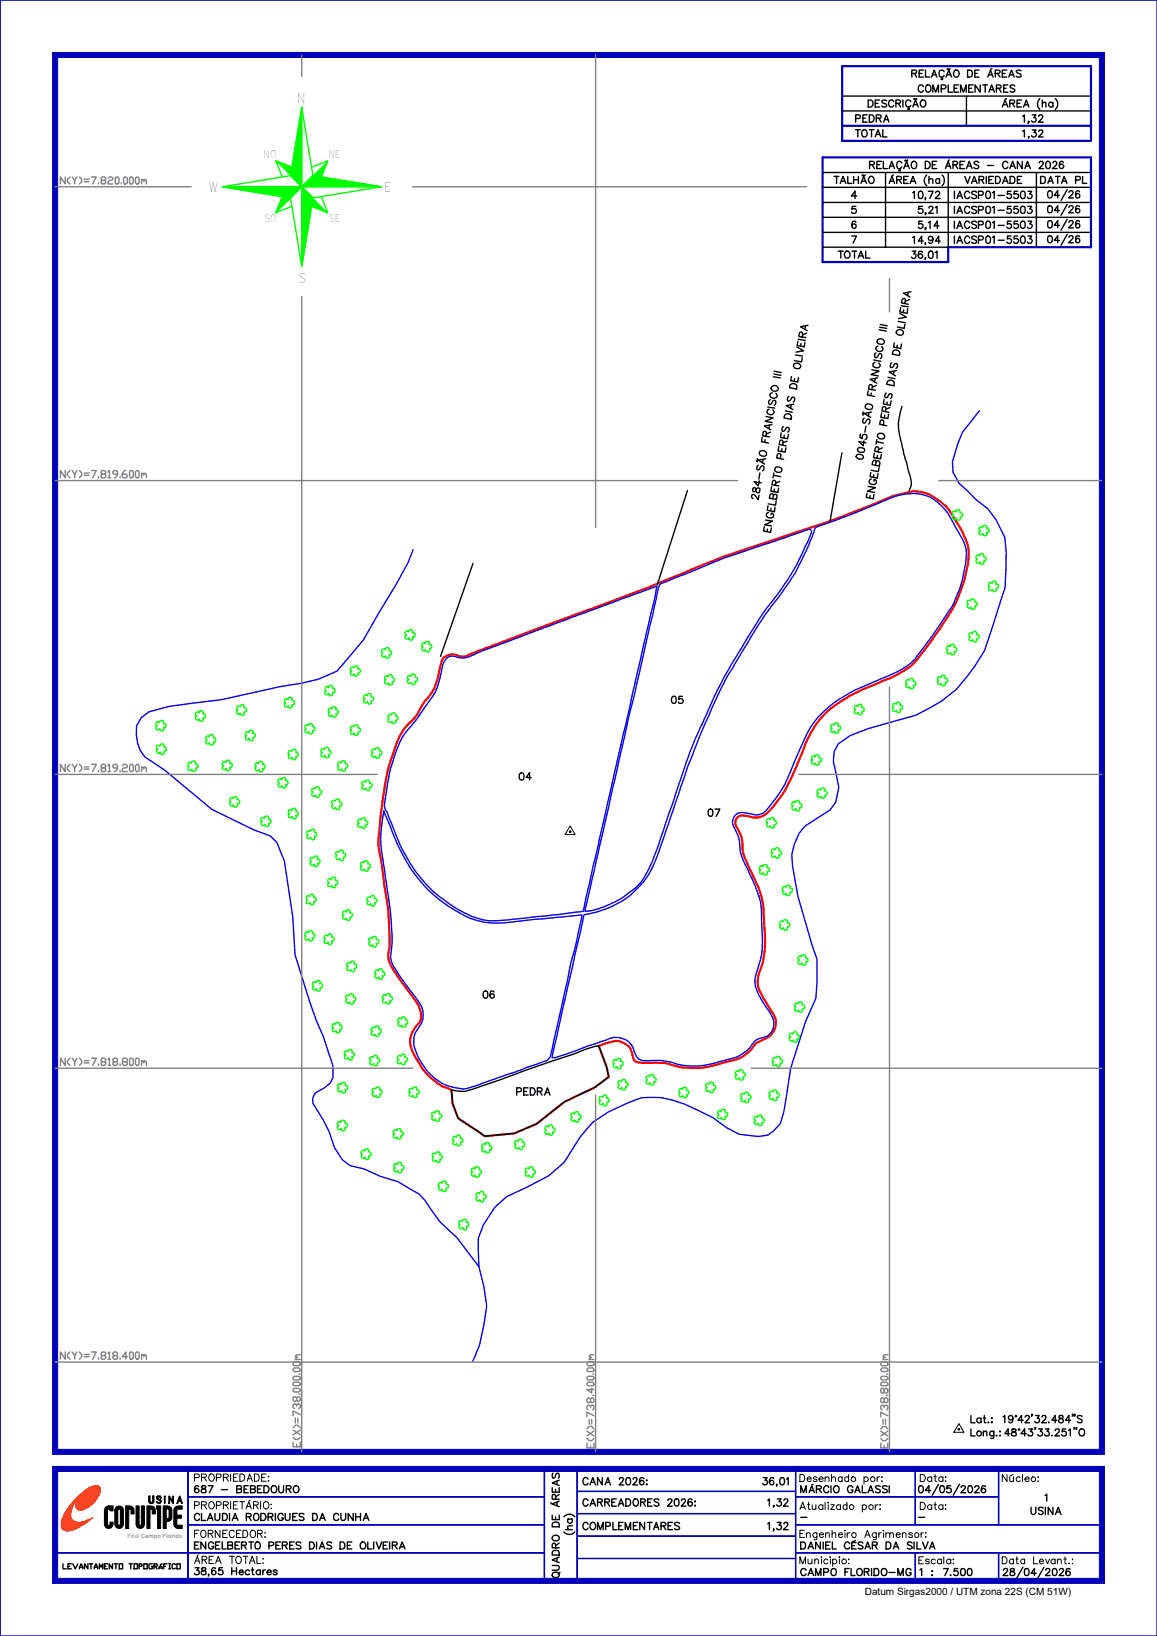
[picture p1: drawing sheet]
<svg xmlns="http://www.w3.org/2000/svg" width="210mm" height="297mm" viewBox="0 0 210 297" stroke-linecap="round" stroke-linejoin="round" font-family="sans-serif">
<defs><g id="words">
<g font-size="2.4">
<text x="53.9" y="18.6">N</text>
<text x="37.9" y="34.8">W</text>
<text x="69.7" y="34.9">E</text>
<text x="54.2" y="51.3">S</text>
</g>
<g font-size="1.9">
<text x="47.9" y="28.7">NO</text>
<text x="59.6" y="28.6">NE</text>
<text x="48" y="40.3">SO</text>
<text x="59.7" y="40.4">SE</text>
</g>
<g font-size="1.8">
<text x="165.5" y="14">RELAÇÃO DE ÁREAS</text>
<text x="166.7" y="16.7">COMPLEMENTARES</text>
<text x="155.3" y="22.2">PEDRA</text>
<text x="157.6" y="19.4">DESCRIÇÃO</text>
<text x="181.9" y="19.4">ÁREA (ha)</text>
<text x="185.6" y="22.2">1,32</text>
<text x="155.3" y="24.9">TOTAL</text>
<text x="185.6" y="24.9">1,32</text>
<text x="151.4" y="33.3">TALHÃO</text>
<text x="157.8" y="30.6">RELAÇÃO DE ÁREAS - CANA 2026</text>
<text x="161.4" y="33.3">ÁREA (ha)</text>
<text x="175.1" y="33.3">VARIEDADE</text>
<text x="188.9" y="33.3">DATA PL</text>
<text x="190.1" y="35.9">04/26</text>
<text x="154.5" y="36">4</text>
<text x="154.6" y="38.7">5</text>
<text x="154.6" y="41.5">6</text>
<text x="165.7" y="36">10,72</text>
<text x="166.7" y="38.7">5,21</text>
<text x="166.7" y="41.5">5,14</text>
<text x="173.2" y="36">IACSP01-5503</text>
<text x="173.2" y="38.7">IACSP01-5503</text>
<text x="173.2" y="41.5">IACSP01-5503</text>
<text x="190.1" y="38.6">04/26</text>
<text x="190.1" y="41.4">04/26</text>
<text x="152.1" y="46.9">TOTAL</text>
<text x="154.6" y="44.2">7</text>
<text x="165.4" y="46.9">36,01</text>
<text x="165.7" y="44.2">14,94</text>
<text x="173.2" y="44.2">IACSP01-5503</text>
<text x="190.1" y="44.1">04/26</text>
<text x="156.6" y="83.4" transform="rotate(-80 156.6 83.4)">0045-SÃO FRANCISCO III</text>
<text x="137.6" y="90.7" transform="rotate(-80 137.6 90.7)">284-SÃO FRANCISCO III</text>
<text x="158.5" y="90.5" transform="rotate(-80 158.5 90.5)">ENGELBERTO PERES DIAS DE OLIVEIRA</text>
<text x="139.9" y="96.6" transform="rotate(-80 139.9 96.6)">ENGELBERTO PERES DIAS DE OLIVEIRA</text>
<text x="121.9" y="127.7">05</text>
<text x="94.2" y="141.6">04</text>
<text x="128.5" y="148.2">07</text>
<text x="87.7" y="181.2">06</text>
<text x="93.8" y="198.8">PEDRA</text>
<text x="176.2" y="258.3">Lat.: 19°42'32.484&quot;S</text>
<text x="176.2" y="260.7">Long.:48°43'33.251&quot;O</text>
<text x="35.3" y="268.9">PROPRIEDADE:</text>
<text x="105.8" y="269.6">CANA 2026:</text>
<text x="138.4" y="269.6">36,01</text>
<text x="145.2" y="269">Desenhado por:</text>
<text x="167" y="269">Data:</text>
<text x="181.9" y="269">Núcleo:</text>
<text x="35.3" y="271">687 - BEBEDOURO</text>
<text x="35.3" y="273.9">PROPRIETÁRIO:</text>
<text x="105.8" y="273.4">CARREADORES 2026:</text>
<text x="139.3" y="273.4">1,32</text>
<text x="145.2" y="274">Atualizado por:</text>
<text x="145.3" y="271">MÁRCIO GALASSI</text>
<text x="166.7" y="271">04/05/2026</text>
<text x="167" y="274">Data:</text>
<text x="187.1" y="275">USINA</text>
<text x="189.7" y="272.5">1</text>
<text x="35.3" y="276">CLAUDIA RODRIGUES DA CUNHA</text>
<text x="35.3" y="281.2">ENGELBERTO PERES DIAS DE OLIVEIRA</text>
<text x="35.3" y="279.1">FORNECEDOR:</text>
<text x="103.9" y="278.6" transform="rotate(-90 103.9 278.6)">(ha)</text>
<text x="105.8" y="277.7">COMPLEMENTARES</text>
<text x="139.3" y="277.7">1,32</text>
<text x="145.2" y="279.1">Engenheiro Agrimensor:</text>
<text x="145.3" y="281.2">DANIEL CÉSAR DA SILVA</text>
<text x="145.3" y="276">-</text>
<text x="166.7" y="276">-</text>
<text x="35.3" y="283.8">ÁREA TOTAL:</text>
<text x="35.3" y="285.9">38,65 Hectares</text>
<text x="101.5" y="286.4" transform="rotate(-90 101.5 286.4)">QUADRO DE ÁREAS</text>
<text x="145.2" y="283.9">Municipio:</text>
<text x="145.3" y="286">CAMPO FLORIDO-MG</text>
<text x="166.8" y="283.9">Escala:</text>
<text x="167" y="286">1 : 7.500</text>
<text x="181.9" y="283.9">Data Levant.:</text>
<text x="182.1" y="286">28/04/2026</text>
<text x="157" y="289.6">Datum Sirgas2000 / UTM zona 22S (CM 51W)</text>
</g>
<g font-size="1.8" fill="#808080">
<text x="11" y="33.4">N(Y)=7.820.000m</text>
<text x="11" y="86.7">N(Y)=7.819.600m</text>
<text x="11" y="140.1">N(Y)=7.819.200m</text>
<text x="11" y="193.4">N(Y)=7.818.800m</text>
<text x="11" y="246.8">N(Y)=7.818.400m</text>
<text x="54.5" y="262.7" transform="rotate(-90 54.5 262.7)">E(X)=738.000.00m</text>
<text x="107.8" y="262.9" transform="rotate(-90 107.8 262.9)">E(X)=738.400.00m</text>
<text x="161.1" y="262.9" transform="rotate(-90 161.1 262.9)">E(X)=738.800.00m</text>
</g>
<text font-size="1.3" x="11.4" y="284.8">LEVANTAMENTO TOPOGRÁFICO</text>
<text font-size="1.1" fill="#989898" x="23.1" y="279.1">Filial Campo Florido</text>
</g></defs>
<!-- layer: 0114000687 -->
<path d="M80.5 119.4a2.88 2.88 0 0 1 3.2-.2 2.95 2.95 0 0 0 2.1-.6l31.9-11.9 2-.9a223.6 223.6 0 0 1 20.3-7.6l4-1.4a227.7 227.7 0 0 0 18.3-6.8l3.4-.8a7.2 7.2 0 0 1 4.8 1.7 9.9 9.9 0 0 1 3 3.7 14.6 14.6 0 0 1 2.3 4.9 21.4 21.4 0 0 1-1.9 9 55.8 55.8 0 0 1-6.1 9.4 13.2 13.2 0 0 1-3.6 3.8l-1.8 1-1.9 .8a41.8 41.8 0 0 0-8.7 4.4 16.6 16.6 0 0 0-6.3 8.9l-.7 1.7a24.5 24.5 0 0 1-5.7 9.2 3 3 0 0 1-3.1 .5l-.6-.1a1.41 1.41 0 0 0-1.7 .5 1.41 1.41 0 0 0 .1 1.7 5.4 5.4 0 0 1 1 3.8l.2 1.1 .8 1.9a35.1 35.1 0 0 1 2.5 6.2l.3 1.6 .1 2.5a19.3 19.3 0 0 1-.7 8.6 4.9 4.9 0 0 0 .7 5.4l1.4 2.2a3.2 3.2 0 0 1-1.8 5.2l-.5 .3a2.77 2.77 0 0 0-1.5 1.5l-.4 .4a6.7 6.7 0 0 1-4 1.8 16.1 16.1 0 0 1-9.1 .8 13.9 13.9 0 0 0-5.4-.6 3.9 3.9 0 0 1-2.2-.4l-.2-.4a3.3 3.3 0 0 0-2.2-3 2.73 2.73 0 0 0-2.3 .1l-1.8 .6 1.4 3.7 .4 1.9-2.5 1.9-5.5 2.6-5.1 4-4.1 1.8-5.3 .5-4.8-3.3-1.1-2.7-.2-2.5a10.7 10.7 0 0 1-6.3-5.5l-.3-.6a4.4 4.4 0 0 1 .8-6.1 3.8 3.8 0 0 0-.8-4.1l-.9-1.2a34.4 34.4 0 0 1-3.7-5.5 4 4 0 0 1 0-2.8v-2.7a49.5 49.5 0 0 0-1.1-9.6l-.7-4.6a13.1 13.1 0 0 1 0-5.2l.6-5.3a33.1 33.1 0 0 1 3.6-11.8l1.1-1.4a8 8 0 0 0 2.4-3.3l.4-.7a9.5 9.5 0 0 0 2.9-6.3z" fill="none" stroke="#f00" stroke-width=".4"/>
<!-- layer: MARGEM -->
<path d="M199.5 10.4l1-.9v254.5l-1-.9z" fill="none" stroke="#0000b8" stroke-width=".18"/>
<path d="M199.5 10.4l1-.9v254.5l-1-.9z" fill="#0000b8"/>
<path d="M9.6 9.5h190.9l-1 .9h-189z" fill="none" stroke="#0000b8" stroke-width=".18"/>
<path d="M9.6 9.5h190.9l-1 .9h-189z" fill="#0000b8"/>
<path d="M9.6 9.5l.9 .9v252.7l-.9 .9z" fill="none" stroke="#0000b8" stroke-width=".18"/>
<path d="M9.6 9.5l.9 .9v252.7l-.9 .9z" fill="#0000b8"/>
<path d="M10.5 263.1h189l1 .9h-190.9z" fill="none" stroke="#0000b8" stroke-width=".18"/>
<path d="M10.5 263.1h189l1 .9h-190.9z" fill="#0000b8"/>
<path d="M0 0h210v297h-210zM0 0v297" fill="none" stroke="#0000b8" stroke-width=".25"/>
<g fill="none" stroke="#0000b8" stroke-width=".18">
<path d="M9.6 266.2h190.9l-1 .9h-189zM34.1 266.7h.1v20.3h-.1zM34.1 276.8h64.7v.1h-64.7zM34.1 271.7h64.7v.1h-64.7zM34.1 276.8h64.7M34.1 271.8h64.7M34.1 266.7v20.3M98.8 266.7h.1v20h-.1zM98.8 266.7v20M104.7 266.7h.1v20h-.1zM104.7 270.7h39.7v.1h-39.7zM104.7 274.7h39.7v.2h-39.7z"/>
<path d="M104.7 278.8h39.7v.1h-39.7zM104.7 266.7v20M104.7 270.7h39.7M104.7 274.8h39.7M104.7 278.9h39.7M144.4 266.7h.1v20h-.1zM144.4 276.8h55.6v.1h-55.6zM144.4 271.7h36.9v.1h-36.9zM144.4 276.8h55.6M144.4 271.8h36.9M144.4 266.7v20M166.1 266.7h.1v10.1h-.1z"/>
<path d="M166.1 266.7v10.1M181.2 266.7h.1v10.1h-.1zM181.3 266.7v10.1M10 281.9h88.8v.1h-88.8zM10 281.9h88.8M104.7 282.9h39.7v.1h-39.7zM104.7 282.9h39.7M144.4 281.9h55.6v.1h-55.6zM144.4 281.9h55.6M166.1 281.9h.1v5h-.1zM166.1 281.9v5M181.2 281.9h.1v5h-.1z"/>
<path d="M181.3 281.9v5"/>
</g>
<path d="M9.6 266.2h190.9l-1 .9h-189z" fill="#0000b8"/>
<path d="M200.5 266.2v21.2l-1-.9v-19.4z" fill="none" stroke="#0000b8" stroke-width=".18"/>
<path d="M200.5 266.2v21.2l-1-.9v-19.4z" fill="#0000b8"/>
<path d="M9.6 287.4l.9-.9h189l1 .9z" fill="none" stroke="#0000b8" stroke-width=".18"/>
<path d="M9.6 287.4l.9-.9h189l1 .9z" fill="#0000b8"/>
<path d="M9.6 266.2l.9 .9v19.4l-.9 .9z" fill="none" stroke="#0000b8" stroke-width=".18"/>
<path d="M9.6 266.2l.9 .9v19.4l-.9 .9z" fill="#0000b8"/>
<path d="M34.1 266.7h.1v20.1h-.1zM34.1 266.7v20.1" fill="none" stroke="#0000b8" stroke-width=".18"/>
<!-- layer: SETA_NORTE -->
<g fill="none" stroke="#0f0" stroke-width=".25">
<path d="M54.8 19.7h.1M54.8 19.5h.1M54.8 19.5l2 12.4 12.4 2-12.4 2-2 12.4-2.1-12.4-12.3-2 12.3-2zM54.8 19.8h-.1M54.8 19.9l-.1 .1M54.8 19.5v28.8M40.4 33.9h28.8M40.5 33.9v.1M40.7 33.9l-.1 .1M40.8 33.9l-.1 .1M40.9 33.9l-.1 .1M41 33.9l-.1 .1"/>
<path d="M41.2 33.9l-.2 .1M41.3 33.9l-.2 .2M41.5 33.9l-.2 .2M41.6 33.9l-.2 .2M41.7 33.9l-.2 .2M41.8 33.9l-.2 .2M42 33.9l-.3 .2M42.1 33.9l-.3 .3M42.2 33.9l-.2 .3M42.3 33.9l-.2 .3M42.5 33.9l-.3 .3M42.6 33.9l-.3 .3"/>
<path d="M42.7 33.9l-.3 .4M42.8 33.9l-.3 .4M43 33.9l-.4 .4M43.1 33.9l-.4 .4M43.2 33.9l-.4 .4M43.3 33.9l-.4 .4M43.5 33.9l-.5 .5M43.6 33.9l-.5 .5M43.7 33.9l-.5 .5M43.8 33.9l-.4 .5M44 33.9l-.5 .5M44.1 33.9l-.5 .6"/>
<path d="M44.2 33.9l-.5 .6M44.3 33.9l-.5 .6M44.5 33.9l-.6 .6M44.6 33.9l-.6 .6M44.8 33.9l-.7 .6M44.9 33.9l-.7 .7M45 33.9l-.7 .7M45.1 33.9l-.7 .7M45.3 33.9l-.7 .7M45.4 33.9l-.7 .7M45.5 33.9l-.7 .7M45.6 33.9l-.7 .8"/>
<path d="M45.8 33.9l-.8 .8M45.9 33.9l-.8 .8M46 33.9l-.8 .8M46.1 33.9l-.8 .8M46.3 33.9l-.9 .9M46.4 33.9l-.8 .9M46.5 33.9l-.8 .9M46.6 33.9l-.8 .9M46.8 33.9l-.9 .9M46.9 33.9l-.9 .9M47 33.9l-.9 1M47.1 33.9l-.9 1"/>
<path d="M47.3 33.9l-1 1M47.4 33.9l-1 1M47.5 33.9l-1 1M47.7 33.9l-1.1 1M47.8 33.9l-1.1 1.1M48 33.9l-1.2 1.1M48.1 33.9l-1.1 1.1M48.2 33.9l-1.1 1.1M48.3 33.9l-1.1 1.1M48.5 33.9l-1.2 1.2M48.6 33.9l-1.2 1.2M48.7 33.9l-1.2 1.2"/>
<path d="M48.8 33.9l-1.1 1.2M49 33.9l-1.2 1.2M49.1 33.9l-1.2 1.2M49.2 33.9l-1.2 1.3M49.3 33.9l-1.2 1.3M49.5 33.9l-1.3 1.3M49.6 33.9l-1.3 1.3M49.7 33.9l-1.3 1.3M49.8 33.9l-1.3 1.3M50 33.9l-1.4 1.4M50.1 33.9l-1.4 1.4M50.2 33.9l-1.4 1.4"/>
<path d="M50.2 29.3l2.6 2.5 2-2.1M50.3 33.9l-1.4 1.4M50.4 29.3l2.4 2.4M50.5 33.9l-1.4 1.4M50.6 33.9l-1.4 1.5M50.6 29.4l2.2 2.2M50.7 33.9l-1.4 1.5M50.9 33.9l-1.5 1.5M51 33.9l-1.5 1.5M51.1 29.6l1.7 1.8M51.1 33.9l-1.5 1.5M51.3 33.9l-1.6 1.5"/>
<path d="M51.3 35.7l-1.3 2.9M51.3 29.7l1.5 1.6M51.4 33.9l-1.6 1.6M51.5 33.9l-1.6 1.6M51.5 29.7l1.4 1.4M51.6 33.9l-1.6 1.6M51.8 33.9l-1.7 1.6M51.8 35.8l-1 1M51.9 33.9l-1.7 1.6M51.9 35.8l-1.2 1.2M51.9 29.9l1 1M52 33.9l-1.7 1.7"/>
<path d="M52.1 33.9l-1.6 1.7M52.1 30l.8 .8M52.3 33.9l-1.7 1.7M52.4 33.9l-1.7 1.7M52.5 33.9l-1.7 1.7M52.5 30.2l.4 .4M52.6 33.9l-1.7 1.7M52.6 35.9l-2.5 2.5M52.7 31.9l4.1 4M52.7 30.2l.3 .3M52.8 33.9l-1.8 1.8M52.9 33.9l-1.8 1.8"/>
<path d="M53 37.5l-3 1.1M53 30.4l-3-1.2 1.3 2.9M53 33.9l-1.8 1.8M53.1 33.9l-1.9 2.1M53.3 33.9l-2.2 2.3M53.4 33.9l-2.4 2.5M53.5 33.9l-2.6 2.7M53.6 33.9l-1.8 1.9M53.8 33.9l-1.9 1.9M53.9 33.9l-3.3 3.3M54.1 33.9l-3.6 3.5M54.2 33.9l-3.8 3.7"/>
<path d="M54.3 33.9l-3.9 3.9M54.4 33.9l-4.1 4.1M54.6 33.9l-4.4 4.3M54.7 33.9l-2 2M54.8 24.5l-1 1M54.8 38.1l2-2 2.3 2.4M54.8 20l-.1 .1M54.8 20.2l-.1 .1M54.8 20.3l-.2 .1M54.8 20.4l-.2 .2M54.8 20.5l-.2 .2M54.8 20.7l-.2 .2"/>
<path d="M54.8 20.8l-.3 .3M54.8 21l-.3 .2M54.8 21.1l-.3 .3M54.8 21.2l-.3 .3M54.8 21.3l-.4 .4M54.8 21.5l-.4 .3M54.8 21.6l-.4 .4M54.8 21.7l-.4 .4M54.8 21.8l-.5 .5M54.8 22l-.5 .5M54.8 22.1l-.5 .5M54.8 22.2l-.5 .6"/>
<path d="M54.8 22.3l-.6 .6M54.8 22.5l-.6 .6M54.8 22.6l-.6 .6M54.8 22.7l-.6 .7M54.8 22.8l-.7 .7M54.8 23l-.7 .7M54.8 23.1l-.7 .7M54.8 23.2l-.7 .8M54.8 23.4l-.8 .8M54.8 23.5l-.8 .8M54.8 23.6l-.9 .9M54.8 23.7l-.9 .9"/>
<path d="M54.8 23.9l-.9 .9M54.8 24l-.9 .9M54.8 24.2l-1 .9M54.8 24.3l-1 .9M54.8 24.4l-1 1M54.8 24.7l-1.1 1M54.8 24.8l-1.1 1M54.8 24.9l-1.1 1.1M54.8 25l-1.1 1.1M54.8 25.2l-1.2 1.1M54.8 25.3l-1.2 1.1M54.8 25.4l-1.2 1.2"/>
<path d="M54.8 25.5l-1.2 1.2M54.8 25.7l-1.3 1.2M54.8 25.8l-1.3 1.2M54.8 25.9l-1.3 1.3M54.8 26l-1.3 1.4M54.8 26.2l-1.4 1.3M54.8 26.3l-1.4 1.4M54.8 26.4l-1.4 1.4M54.8 26.5l-1.4 1.5M54.8 26.7l-1.5 1.4M54.8 26.8l-1.5 1.5M54.8 26.9l-1.5 1.5"/>
<path d="M54.8 27l-1.5 1.6M54.8 27.2l-1.5 1.5M54.8 27.3l-1.6 1.6M54.8 27.5l-1.6 1.5M54.8 27.6l-1.6 1.6M54.8 27.7l-1.6 1.6M54.8 27.8l-1.7 1.7M54.8 28l-1.7 1.6M54.8 28.1l-1.7 1.7M54.8 28.2l-1.7 1.7M54.8 28.3l-1.8 1.8M54.8 28.5l-1.8 1.7"/>
<path d="M54.8 28.6l-1.9 1.8M54.8 28.7l-1.8 1.9M54.8 28.8l-1.9 1.9-.6-.6M54.8 29l-1.9 1.9M54.8 29.1l-1.9 1.9-1.2-1.2M54.8 29.2l-1.9 2M54.8 29.3l-2 2M54.8 29.5l-2 2-1.9-2M54.8 29.6l-2 2M54.8 29.8l-2 2.1M54.8 30l-2 2M54.8 30.1l-1.9 1.9"/>
<path d="M54.8 30.2l-1.9 1.9M54.8 30.4l-1.8 1.7M54.8 30.5l-1.7 1.7M54.8 30.6l-1.7 1.7M54.8 30.8l-1.6 1.5M54.8 30.9l-1.5 1.5M54.8 31l-1.5 1.5M54.8 31.1l-1.4 1.4M54.8 31.3l-1.4 1.3M54.8 31.4l-1.3 1.2M54.8 31.5l-1.2 1.2M54.8 31.7l-1.2 1.1"/>
<path d="M54.8 31.8l-1.1 1M54.8 31.9l-1 1M54.8 32l-1 1M54.8 32.2l-.9 .8M54.8 32.3l-.9 .8M54.8 32.4l-.7 .7M54.8 32.5l-.7 .7M54.8 32.7l-.6 .6M54.8 32.8l-.6 .5M54.8 32.9l-.5 .5M54.8 33l-.4 .5M54.8 33.2l-.4 .4"/>
<path d="M54.8 33.3l-.3 .3M54.8 33.4l-.2 .3M54.8 33.6l-.2 .2M54.8 33.7l-.1 .1M54.8 33.8l-.1 .1M54.9 34l-.1 .1M54.9 34.1l-.1 .1M55 34.1l-.2 .2M55.1 34.2l-.3 .3M55.1 34.3l-.3 .3M55.2 34.3l-.4 .4M55.2 34.4l-.4 .4"/>
<path d="M55.3 34.4l-.5 .6M55.4 34.5l-.6 .6M55.4 34.6l-.6 .6M55.5 34.6l-.7 .7M55.6 34.7l-.8 .8M55.6 34.8l-.8 .8M55.7 34.8l-.9 .9M55.7 34.9l-.9 .9M55.8 34.9l-1 1.1M55.9 35l-1.1 1.1M55.9 35.1l-1.1 1.1M56 35.1l-1.2 1.2"/>
<path d="M56.1 35.2l-1.3 1.3M56.1 35.3l-1.3 1.3M56.2 40l-1.4 1.3M56.2 39.8l-1.4 1.4M56.2 35.3l-1.4 1.5M56.2 39.6l-1.4 1.5M56.2 39.5l-1.4 1.5M56.2 35.4l-1.4 1.5M56.3 39.3l-1.5 1.5M56.3 39.2l-1.5 1.5M56.3 39l-1.5 1.6M56.3 38.9l-1.5 1.6"/>
<path d="M56.3 38.7l-1.5 1.6M56.3 35.4l-1.5 1.6M56.4 38.6l-1.6 1.6M56.4 38.4l-1.6 1.7M56.4 35.5l-1.6 1.6M56.4 38.3l-1.6 1.7M56.4 38.1l-1.6 1.7M56.4 35.6l-1.6 1.7M56.5 38l-1.7 1.7M56.5 37.8l-1.7 1.7M56.5 37.7l-1.7 1.7M56.5 37.5l-1.7 1.8"/>
<path d="M56.5 35.6l-1.7 1.8M56.6 37.4l-1.8 1.8M56.6 35.7l-1.8 1.8M56.6 37.4v.1M56.6 37.3l.2 .3M56.6 30.4l2.9-1.2-1.2 2.9M56.6 37.1l-1.8 1.8M56.6 35.8l-1.8 1.8M56.6 37.1l.7 .6M56.6 37l.9 .8M56.7 36.8l-1.9 1.8M56.7 35.8l-1.9 2"/>
<path d="M56.7 36.8l1.2 1.2M56.7 36.7l1.4 1.4M56.7 36.4l-1.9 2M56.7 36.3l-1.9 2M56.7 36.5l1.8 1.7M56.7 36.3l2 2M56.7 36.2l2.2 2.2M56.8 36l-2 2M56.8 35.9l-2 2M56.8 31.9l-6.8 6.7M56.8 36l2.5 2.6M56.8 31.9l-2 2.1"/>
<path d="M56.9 31.9l-2 2M57 37.7l-.4-.5-1.8 1.8M57.3 31.9l-2 2M57.4 32l-2 1.9M57.6 32l-1.9 1.9M57.7 37.9l-1.1-1-1.8 1.9M57.7 32l-1.9 1.9M57.8 32l-1.8 1.9M58.3 38.1l-1.6-1.5-1.9 1.9M58.3 32.1l-1.8 1.8M58.3 35.7l1.2 2.9-2.9-1.1M58.4 32.1l-1.8 1.8"/>
<path d="M58.4 31.9l-2.1 2M58.5 32.1l-1.8 1.8M58.5 31.7l-2.3 2.2M58.6 32.2l-1.8 1.7M58.6 31.5l-2.5 2.4M58.7 31.3l-.8 .7M58.7 32.2l-1.7 1.7M58.8 31l-1 1M58.8 32.2l-1.7 1.7M58.8 30.8l-1.1 1.2M58.9 32.2l-1.6 1.7M58.9 30.6l-1.3 1.4"/>
<path d="M59 32.2l-1.6 1.7M59 30.4l-3.4 3.5M59.1 30.2l-1.7 1.8M59.1 32.3l-1.6 1.6M59.2 30l-1.9 1.9M59.2 32.3l-1.6 1.6M59.3 29.8l-4.1 4.1M59.3 29.6l-4.2 4.3M59.4 32.3l-1.6 1.6M59.4 29.4l-2.5 2.5M59.5 32.3l-1.6 1.6M59.6 32.3l-1.6 1.6"/>
<path d="M59.7 32.3l-1.6 1.6M59.8 32.4l-1.5 1.5M59.9 32.4l-1.5 1.5M60 32.4l-1.5 1.5M60.1 32.4l-1.5 1.5M60.2 32.4l-1.4 1.5M60.4 32.4l-1.5 1.5M60.5 32.5l-1.5 1.4M60.6 32.5l-1.5 1.4M60.7 32.5l-1.4 1.4M60.8 32.5l-1.4 1.4M60.9 32.5l-1.4 1.4"/>
<path d="M61 32.6l-1.4 1.3M61.1 32.6l-1.3 1.3M61.2 32.6l-1.3 1.3M61.3 32.6l-1.3 1.3M61.4 32.6l-1.3 1.3M61.6 32.6l-1.3 1.3M61.7 32.7l-1.3 1.2M61.8 32.7l-1.2 1.2M61.9 32.7l-1.2 1.2M62 32.7l-1.2 1.2M62.1 32.7l-1.2 1.2M62.2 32.7l-1.1 1.2"/>
<path d="M62.3 32.8l-1.1 1.1M62.4 32.8l-1.1 1.1M62.5 32.8l-1.1 1.1M62.6 32.8l-1 1.1M62.7 32.8l-1 1.1M62.8 32.9l-1 1M63 32.9l-1.1 1M63.1 32.9l-1 1M63.2 32.9l-1 1M63.3 32.9l-1 1M63.4 32.9l-1 1M63.5 33l-.9 .9"/>
<path d="M63.6 33l-.9 .9M63.8 33l-1 .9M63.9 33l-1 .9M64 33l-.9 .9M64.1 33l-.9 .9M64.2 33.1l-.9 .8M64.3 33.1l-.9 .8M64.4 33.1l-.8 .8M64.5 33.1l-.8 .8M64.6 33.1l-.7 .8M64.7 33.2l-.7 .7M64.8 33.2l-.7 .7"/>
<path d="M64.9 33.2l-.6 .7M65 33.2l-.6 .7M65.2 33.2l-.7 .7M65.3 33.2l-.7 .7M65.4 33.3l-.6 .6M65.5 33.3l-.6 .6M65.6 33.3l-.6 .6M65.7 33.3l-.6 .6M65.8 33.3l-.5 .6M65.9 33.3l-.5 .6M66 33.4l-.5 .5M66.1 33.4l-.5 .5"/>
<path d="M66.2 33.4l-.4 .5M66.3 33.4l-.4 .5M66.4 33.4l-.4 .5M66.6 33.5l-.5 .4M66.7 33.5l-.4 .4M66.8 33.5l-.4 .4M66.9 33.6l-.4 .3M67 33.6l-.4 .3M67.1 33.6l-.3 .3M67.3 33.6l-.4 .3M67.4 33.6l-.3 .3M67.5 33.6l-.3 .3"/>
<path d="M67.6 33.7l-.3 .2M67.7 33.7l-.3 .2M67.8 33.7l-.2 .2M67.9 33.7l-.2 .2M68 33.7l-.2 .2M68.1 33.8l-.2 .1M68.2 33.8l-.1 .1M68.3 33.8l-.1 .1M68.4 33.8l-.1 .1M68.5 33.8l-.1 .1M68.7 33.8l-.1 .1M68.8 33.9h-.1"/>
<path d="M68.9 33.9h-.1M69 33.9h-.1M69.1 33.9h.1M54.8 48.2h.1M54.8 48v.1M54.9 47.9l-.1 .1M54.9 47.7l-.1 .1M54.9 47.6l-.1 .1M54.9 47.4l-.1 .2M55 47.3l-.2 .2M55 47.1l-.2 .2M55 47l-.2 .2"/>
<path d="M55 46.8l-.2 .3M55.1 46.7l-.3 .2M55.1 46.5l-.3 .3M55.1 46.4l-.3 .3M55.1 46.2l-.3 .4M55.2 46l-.4 .4M55.2 45.9l-.4 .4M55.2 45.7l-.4 .4M55.2 45.6l-.4 .4M55.3 45.4l-.5 .5M55.3 45.3l-.5 .5M55.3 45.1l-.5 .5"/>
<path d="M55.3 45l-.5 .5M55.4 44.8l-.6 .6M55.4 44.7l-.6 .6M55.4 44.5l-.6 .6M55.4 44.4l-.6 .6M55.5 44.2l-.7 .7M55.5 44.1l-.7 .7M55.5 43.9l-.7 .7M55.5 43.8l-.7 .7M55.6 43.6l-.8 .8M55.6 43.5l-.8 .8M55.6 43.3l-.8 .8"/>
<path d="M55.6 43.2l-.8 .8M55.7 43l-.9 .9M55.7 42.8l-.9 1M55.7 42.7l-.9 .9M55.7 42.5l-.9 1M55.8 42.4l-1 1M55.8 42.2l-1 1.1M55.8 42.1l-1 1M55.8 41.9l-1 1.1M55.9 41.8l-1.1 1M55.9 41.6l-1.1 1.1M55.9 41.5l-1.1 1.1"/>
<path d="M55.9 41.3l-1.1 1.2M56 41.2l-1.2 1.1M56 41l-1.2 1.2M56 40.9l-1.2 1.2M56 40.7l-1.2 1.3M56.1 40.6l-1.3 1.2M56.1 40.4l-1.3 1.3M56.1 40.3l-1.3 1.3M56.1 40.1l-1.3 1.4"/>
</g>
<!-- layer: MARGEM -->
<path d="M27 271.6h.2v1a.29 .29 0 0 0 .3 .2 .29 .29 0 0 0 .2-.2v-1h.2v1a.44 .44 0 0 1-.4 .3 .44 .44 0 0 1-.5-.3zM28.5 271.7l.1-.1a.46 .46 0 0 1 .7 .4h-.2a.26 .26 0 0 0-.3-.3 .26 .26 0 0 0-.2 .3l.6 .3 .1 .2-.8-.3-.1-.2zM28.5 271.7l.1-.1a.46 .46 0 0 1 .7 .4h-.2a.26 .26 0 0 0-.3-.3 .26 .26 0 0 0-.2 .3l.6 .3a.42 .42 0 0 1-.3 .6 .42 .42 0 0 1-.5-.3h.1a.28 .28 0 0 0 .4 .2 .28 .28 0 0 0 .2-.3l-.6-.3-.1-.2zM29.8 271.6h.2v1.3h-.2zM30.6 271.6h.2l.5 1v-1h.2v1.3h-.2l-.5-1v1h-.2zM32.6 271.6h.1l.4 1.3h-.2l-.1-.3h-.4l-.1 .3h-.2zM32.6 271.9l.2 .5h-.3z" fill="none" stroke="#000" stroke-width=".18"/>
<g fill="#000">
<path d="M27 271.6h.2v1a.29 .29 0 0 0 .3 .2 .29 .29 0 0 0 .2-.2v-1h.2v1a.44 .44 0 0 1-.4 .3 .44 .44 0 0 1-.5-.3z" fill-rule="evenodd"/>
<path d="M28.5 271.7l.1-.1a.46 .46 0 0 1 .7 .4h-.2a.26 .26 0 0 0-.3-.3 .26 .26 0 0 0-.2 .3l.6 .3 .1 .2-.8-.3-.1-.2z" fill-rule="evenodd"/>
<path d="M28.5 271.7l.1-.1a.46 .46 0 0 1 .7 .4h-.2a.26 .26 0 0 0-.3-.3 .26 .26 0 0 0-.2 .3l.6 .3a.42 .42 0 0 1-.3 .6 .42 .42 0 0 1-.5-.3h.1a.28 .28 0 0 0 .4 .2 .28 .28 0 0 0 .2-.3l-.6-.3-.1-.2z" fill-rule="evenodd"/>
<path d="M29.8 271.6v1.3h.2v-1.3zM30.6 271.6v1.3h.2v-1l.5 1h.2v-1.3h-.2v1l-.5-1zM32.6 271.6l-.5 1.3h.2l.1-.3h.4l.1 .3h.2l-.4-1.3zM32.6 271.9l.2 .5h-.3z" fill-rule="evenodd"/>
</g>
<path d="M14.4 271.6l1.6-1.4-1.6 1.7z" fill="none" stroke="#ff3f00" stroke-width=".18"/>
<path d="M14.4 271.6l1.6-1.4-1.6 1.7z" fill-rule="evenodd" fill="#ff3f00"/>
<path d="M18.9 275.4h.6v1.3a.23 .23 0 0 0 .2 .2 .23 .23 0 0 0 .3-.2v-.4h.5a.91 .91 0 0 1-.8 1.2 .78 .78 0 0 1-.8-.8z" fill="none" stroke="#000" stroke-width=".18"/>
<path d="M18.9 275.4h.6v1.3a.23 .23 0 0 0 .2 .2 .23 .23 0 0 0 .3-.2v-.4h.5a.91 .91 0 0 1-.8 1.2 .78 .78 0 0 1-.8-.8z" fill-rule="evenodd" fill="#000"/>
<path d="M13.5 272.3l1.9-1.7a7.2 7.2 0 0 0-2.5 4.4 1.3 1.3 0 0 0 1.6 1.3l.8-.1 1.5-.7a8.1 8.1 0 0 1-4.7 2.5l-.2-.1a1.15 1.15 0 0 1-.8-1.7 9.2 9.2 0 0 1 2.4-3.9zM15.4 270.7a2.42 2.42 0 0 1 2.6-.9 1.58 1.58 0 0 1-.2 2 4.1 4.1 0 0 1-3.6 2.3 1.18 1.18 0 0 1-.2-1.7l.3-.6zM15.4 270.6l.7-.4z" fill="none" stroke="#ff3f00" stroke-width=".18"/>
<path d="M15.4 270.7a3.6 3.6 0 0 0-1.6 2.9 1.18 1.18 0 0 0 1.8 .2 4.5 4.5 0 0 0 2.6-3.6 1.1 1.1 0 0 0-1.7-.3zM15.4 270.6l.7-.4zM14.2 271.6a8.7 8.7 0 0 0-3.1 5.2 1.25 1.25 0 0 0 2 1l.7-.2 1.5-.9 1.5-1.2-.5 .3a2.88 2.88 0 0 1-3.1 .2 2.36 2.36 0 0 1 .2-2.8l1.1-1.6 .9-1z" fill-rule="evenodd" fill="#ff3f00"/>
<path d="M19.2 273.6l.5-.2h.8v.9h-.5v-.4l-.4 .1-.1 1.4h-.6v-1.3zM21.1 273.5a.8 .8 0 0 1 .9 0 .8 .8 0 0 1 .4 .7v2.4a.79 .79 0 0 1-.8 .9 .79 .79 0 0 1-.8-.8v-2.6zM21.5 274l.1-.1 .2 .2v2.6a.23 .23 0 0 1-.2 .2 .23 .23 0 0 1-.2-.2v-2.6zM22.8 273.4h.7a.79 .79 0 0 1 .8 .8v.7h-.5v-.8l-.1-.1-.3-.1v3.6h-.6zM24.7 273.4h.5v3.4l.1 .1 .4-.1v-3.4h.5v3.3a.76 .76 0 0 1-.7 .7 .76 .76 0 0 1-.8-.7zM26.7 273.4h.7a.79 .79 0 0 1 .8 .8v.7h-.6v-.8l-.1-.1-.3-.1v3.6h-.5zM28.4 273.4h.8v4.1h-.6v-3.5h-.2zM29.6 273.4h.9a.71 .71 0 0 1 .7 .8v1.2a.82 .82 0 0 1-1 .8v1.3h-.6zM30.2 273.9h.3l.2 .2v1.4l-.2 .2h-.3zM31.7 273.7l.4-.3h1v.6h-.9l-.1 .1v1h.8v.5h-.8v1.1l.1 .2h.9v.6h-.7a.87 .87 0 0 1-.9-.8v-2.6z" fill="none" stroke="#000" stroke-width=".18"/>
<g fill="#000">
<path d="M19.3 273.5l-.4 .6v1.3h.6l.1-1.4 .4-.1v.4h.5v-.9h-.8zM22.8 273.4v4.1h.6v-3.6l.3 .1 .1 .1v.8h.5v-.7a.79 .79 0 0 0-.8-.8zM24.7 273.4v3.3a.76 .76 0 0 0 .8 .7 .76 .76 0 0 0 .7-.7v-3.3h-.5v3.4l-.1 .1-.4-.1v-3.4zM26.7 273.4v4.1h.5v-3.6l.3 .1 .1 .1v.8h.6v-.7a.79 .79 0 0 0-.8-.8zM28.4 273.4v.6h.2v3.5h.6v-4.1zM29.6 273.4v4.1h.6v-1.3a.88 .88 0 0 0 1-.8v-1.2a.79 .79 0 0 0-.8-.8zM30.2 273.9h.3l.2 .2v1.4l-.2 .2h-.3zM31.9 273.5l-.4 .6v2.6a.87 .87 0 0 0 .9 .8h.7v-.6h-.9l-.1-.2v-1.1h.8v-.5h-.8v-1l.1-.1h.9v-.6h-.7z" fill-rule="evenodd"/>
<path d="M21.1 273.5l-.3 .6v2.6a.79 .79 0 0 0 .8 .8 .79 .79 0 0 0 .8-.9v-2.4a.8 .8 0 0 0-.4-.7 .8 .8 0 0 0-.9 0zM21.5 274l.1-.1 .2 .2v2.6a.23 .23 0 0 1-.2 .2 .23 .23 0 0 1-.2-.2v-2.6z" fill-rule="evenodd"/>
</g>
<path d="M27 272.6v-1h.2v1M27 272.5l.1 .2 .3 .2M27.2 272.5l.2 .3M27.4 272.8h.1M27.4 272.9h.1M27.7 272.6v-1h.2v1M27.7 272.5l-.2 .3M27.9 272.5v.2l-.4 .2" fill="none" stroke="#000" stroke-width=".25"/>
<!-- layer: QUADRO_DE_AREAS_COMPLEMENTARES -->
<path d="M152.9 12h45.1v13.6h-45.1zM152.9 22.8h45.1" fill="none" stroke="#0000b8" stroke-width=".4"/>
<path d="M152.9 17.4h45.1M175.4 17.4v5.4M152.9 20.1h45.1" fill="none" stroke="#000" stroke-width=".25"/>
<!-- layer: TEXTO -->
<g fill="none" stroke="#000" stroke-width=".18">
<path d="M103.4 150.9l.1 .1h-.2zM103.4 150.9l.1-.1v.2zM103.4 151.1l.1-.1zM103.5 149.9l.9 1.6h-1.8zM103.5 150.8l.1 .1-.1 .1zM103.5 151h.1v.1zM103.5 151l.1 .1zM103.6 150.9v.1h-.1zM173.9 259.4l.1 .1h-.1zM173.9 259.4l.1 .1zM173.9 259.6l.1-.1v.1zM174 258.4l1 1.6h-1.9z"/>
<path d="M174 259.4h.1l-.1 .1zM174 259.5h.2l-.1 .1zM174 259.5l.1 .1h-.1zM174.1 259.4l.1 .1h-.2z"/>
</g>
<g fill="#000">
<path d="M103.4 150.9l.1 .1h-.2zM103.4 150.9l.1-.1v.2zM103.5 150.8l.1 .1-.1 .1zM103.6 150.9v.1h-.1zM103.5 151h.1v.1zM103.5 151l.1 .1zM103.4 151.1l.1-.1zM103.3 151h.2l-.1 .1zM173.9 259.4l.1 .1h-.1zM173.9 259.4l.1 .1zM174 259.4h.1l-.1 .1zM174.1 259.4l.1 .1h-.2z"/>
<path d="M174 259.5h.2l-.1 .1zM174 259.5l.1 .1h-.1zM173.9 259.6l.1-.1v.1zM173.9 259.5h.1l-.1 .1z"/>
</g>
<path d="M163.7 73.8a9.4 9.4 0 0 0 0 6.8l1.2 5.1a3.5 3.5 0 0 1 .1 3.3M124.8 89.1l-5.5 17.1M152.8 82.2l-2.1 12.4M85.9 102.3l-5.9 16.8" fill="none" stroke="#000" stroke-width=".25"/>
<!-- layer: CORREGO -->
<path d="M177.7 74.6l-3 3.9-.9 2.1-.9 3.2 .1 1.9 1.1 2.1 3 2.9 2.2 1.7 1.5 2.1 1.6 3.1 .2 2.7-.2 6.4-3.7 11.4-1.8 2.8-3.3 4.2-2.7 2.2-4.7 2.6-8.6 2.4-3.3 1.2-2.2 1.5a5.1 5.1 0 0 0-.5 4.6l.6 3.3-.5 2.7-1 1.4-4.6 3a8.6 8.6 0 0 0-2.2 7.3l.9 5.4 2.5 8.7 1 2.7v4.3l-.2 2.8-1.9 4.3-2.7 8.4-1.3 8.1-.6 2-1.3 1.4-1 .7-1.7 .2-3.4-.4-2.3-1.2-2.6-1.8-2.6-1.3a17.4 17.4 0 0 0-10.4-2.3l-2.4 .9-3.5 1.7-2.8 1.8-2.3 2.8-2.9 4.5-2.8 2.4-3.9 2.1-3.8 1.7-2.1 2-2.1 3.2-.9 2.4 .1 5.1 .9 3.7 .5 3.5-.5 3.4-.8 3.8-1.2 2.9M75 99.8l-1 2.4-2.1 3.8-6 10.2-4.7 5.6-3.4 1.5-3 .7-4.2 .7-10.4 2.3-9.5 1.2-3.6 1-1.4 1.1-.9 1.4a7 7 0 0 0 1.5 5.7l3.7 2.5 8.5 7 7.7 3.8 2.9 1.1 1.1 1.1 1.4 3.4 1.5 10.1 .4 6.9 2.7 8.6 1.2 3.3 1.3 3.1 1.7 5 .1 2.3-.6 1-1 .9-1.2 .6a1.74 1.74 0 0 0-.5 2.8l1.5 2.4 1 2.2 1 2.9 1.4 2.1 1.5 1.1 2.5 .6 2.9 1.3 3.2 1 3.9 2.3 1 1.1 2.8 3.9 3.1 2.9 3.9 5.2" fill="none" stroke="#00f" stroke-width=".25"/>
<!-- layer: MATO -->
<g fill="none" stroke="#0f0" stroke-width=".25">
<path d="M173.6 94.1a.38 .38 0 0 0 .3 .4 .38 .38 0 0 0 .4-.4l-.1-.2 .5-.2v-.4l-.5-.2a.38 .38 0 0 0-.2-.6 .38 .38 0 0 0-.5 .4 .37 .37 0 0 0-.6 0 .37 .37 0 0 0 .2 .6l-.2 .3v.3a.42 .42 0 0 0 .7 0M177.7 95.8l.3-.2 .4 .1a.38 .38 0 0 1 .4-.3 .38 .38 0 0 1 .3 .5h.2l.2 .2v.4l-.4 .2v.2a.36 .36 0 0 1-.4 .4 .36 .36 0 0 1-.3-.4l-.2 .2a.38 .38 0 0 1-.5-.3 .38 .38 0 0 1 .3-.5l-.3-.2zM70 119.1a.38 .38 0 0 0 .3 .4 .38 .38 0 0 0 .4-.4l-.1-.2 .4-.1 .1-.5-.5-.2a.38 .38 0 0 0-.2-.5 .38 .38 0 0 0-.5 .4 .36 .36 0 0 0-.6 0 .36 .36 0 0 0 .2 .5 .39 .39 0 0 0-.1 .6 .39 .39 0 0 0 .6 0M73.6 114.7l.2-.1 .4 .1a.39 .39 0 0 1 .5-.4 .39 .39 0 0 1 .2 .6l.4 .1v.3a.3 .3 0 0 1-.4 .3l.1 .3a.39 .39 0 0 1-.4 .3 .39 .39 0 0 1-.4-.4 .42 .42 0 0 1-.6 0l-.1-.3 .2-.3a.33 .33 0 0 1-.1-.5zM76.6 116.8l.3-.1 .3 .1a.39 .39 0 0 1 .3-.3 .39 .39 0 0 1 .4 .3v.2h.3l.2 .5-.2 .2h-.3l.1 .3a.38 .38 0 0 1-.4 .3 .38 .38 0 0 1-.4-.3 .37 .37 0 0 1-.6 0 .37 .37 0 0 1 .2-.6l-.3-.4zM172.5 118.5a.38 .38 0 0 0 .4 .4 .38 .38 0 0 0 .4-.4l-.1-.2 .4-.2v-.4l-.4-.2a.38 .38 0 0 0-.3-.5 .38 .38 0 0 0-.4 .4 .36 .36 0 0 0-.6 0 .36 .36 0 0 0 .2 .5 .39 .39 0 0 0-.2 .6 .39 .39 0 0 0 .6 0M175.6 109.1l.3-.2 .3 .2a.38 .38 0 0 1 .3-.4 .38 .38 0 0 1 .4 .3v.3h.3l.1 .1v.5l-.4 .1 .1 .3a.38 .38 0 0 1-.4 .3 .38 .38 0 0 1-.4-.3 .37 .37 0 0 1-.6 0 .37 .37 0 0 1 .2-.6l-.2-.1zM176.6 116.2a.36 .36 0 0 0 .3 .4 .36 .36 0 0 0 .4-.4l-.1-.3 .4-.1 .1-.4-.5-.2a.38 .38 0 0 0-.2-.6 .38 .38 0 0 0-.5 .4 .37 .37 0 0 0-.6 0 .37 .37 0 0 0 .2 .6 .38 .38 0 0 0-.2 .5 .38 .38 0 0 0 .5 .2l.2-.1M177.9 102a.38 .38 0 0 0 .3 .4 .38 .38 0 0 0 .4-.3l-.1-.3 .4-.1 .1-.4-.5-.2a.38 .38 0 0 0-.2-.6 .38 .38 0 0 0-.5 .4 .37 .37 0 0 0-.6 0 .37 .37 0 0 0 .2 .6l-.3 .3 .1 .3 .2 .1 .5-.1M179.5 105.9l.3-.2 .3 .2a.36 .36 0 0 1 .4-.4 .36 .36 0 0 1 .2 .5l.6 .2-.1 .5-.4 .1v.3a.36 .36 0 0 1-.3 .3 .36 .36 0 0 1-.4-.3l-.2 .1a.38 .38 0 0 1-.5-.2 .38 .38 0 0 1 .3-.5l-.3-.3zM29 132.3a.36 .36 0 0 0 .3 .4 .36 .36 0 0 0 .4-.3v-.3l.4-.1v-.5l-.4-.2a.38 .38 0 0 0-.3-.5 .38 .38 0 0 0-.4 .4 .37 .37 0 0 0-.6 0 .37 .37 0 0 0 .1 .5 .38 .38 0 0 0-.2 .5 .38 .38 0 0 0 .5 .3l.2-.1M29.1 136.6a.37 .37 0 0 1-.6 0 .37 .37 0 0 1 .2-.6h-.2a.4 .4 0 0 1 0-.6 .4 .4 0 0 1 .6 0 .36 .36 0 0 1 .4-.3 .36 .36 0 0 1 .2 .5h.3l.2 .5-.4 .3v.2a.36 .36 0 0 1-.4 .4 .36 .36 0 0 1-.3-.4"/>
<path d="M34.8 139.7a.38 .38 0 0 0 .4 .4 .38 .38 0 0 0 .4-.4l-.1-.2 .4-.1v-.5l-.4-.2a.38 .38 0 0 0-.3-.5 .38 .38 0 0 0-.5 .4 .37 .37 0 0 0-.5-.1 .37 .37 0 0 0 .1 .6l-.2 .3v.3l.3 .2 .4-.2M36.2 130.5a.38 .38 0 0 0 .3 .4 .38 .38 0 0 0 .4-.3l-.1-.3 .4-.1 .1-.4-.5-.2a.38 .38 0 0 0-.2-.6 .38 .38 0 0 0-.5 .4 .36 .36 0 0 0-.5 0 .36 .36 0 0 0 .1 .6 .39 .39 0 0 0-.1 .6 .39 .39 0 0 0 .6 0M37.4 133.7h.6a.38 .38 0 0 1 .5-.3 .38 .38 0 0 1 .2 .5h.3l.2 .2v.3a.3 .3 0 0 1-.5 .2l.1 .3a.39 .39 0 0 1-.4 .4 .39 .39 0 0 1-.4-.4l-.2 .1a.38 .38 0 0 1-.5-.2 .38 .38 0 0 1 .3-.5l-.3-.2zM40.4 138.4l.3-.1 .3 .1a.38 .38 0 0 1 .5-.4 .38 .38 0 0 1 .2 .6l.5 .2-.1 .4-.4 .1 .1 .3a.36 .36 0 0 1-.4 .3 .36 .36 0 0 1-.4-.3l-.2 .1a.38 .38 0 0 1-.4-.2 .38 .38 0 0 1 .2-.5l-.3-.2zM43 128.3l.3-.1 .3 .1a.38 .38 0 0 1 .4-.4 .38 .38 0 0 1 .3 .6l.5 .2-.1 .5-.4 .1v.2a.36 .36 0 0 1-.3 .4 .36 .36 0 0 1-.4-.4l-.2 .2a.38 .38 0 0 1-.5-.3 .38 .38 0 0 1 .3-.4l-.3-.3zM45.2 134.1a.38 .38 0 0 0 .4 .4 .38 .38 0 0 0 .4-.4l-.1-.2 .4-.2v-.4l-.4-.2v-.2a.38 .38 0 0 0-.4-.3 .38 .38 0 0 0-.3 .4 .36 .36 0 0 0-.6 0 .36 .36 0 0 0 .2 .5 .39 .39 0 0 0-.2 .6 .39 .39 0 0 0 .6 0M46.3 138.6l.4-.1 .2 .1a.38 .38 0 0 1 .4-.4 .38 .38 0 0 1 .4 .4v.2h.1l.3 .2v.3a.3 .3 0 0 1-.4 .2l.1 .3a.39 .39 0 0 1-.5 .3 .39 .39 0 0 1-.3-.3 .37 .37 0 0 1-.6 0 .37 .37 0 0 1 .1-.6l-.2-.2zM52.3 128.1a.38 .38 0 0 0 .4 .5 .38 .38 0 0 0 .4-.4l-.1-.3 .4-.1v-.4l-.4-.2a.38 .38 0 0 0-.3-.6 .38 .38 0 0 0-.4 .4 .37 .37 0 0 0-.6 0 .37 .37 0 0 0 .2 .6l-.3 .3 .1 .3 .2 .1 .4-.1M53 137.5a.38 .38 0 0 0 .4 .5 .38 .38 0 0 0 .4-.4l-.1-.3 .4-.1 .1-.4-.5-.2a.38 .38 0 0 0-.3-.6 .38 .38 0 0 0-.4 .4 .37 .37 0 0 0-.6 0 .37 .37 0 0 0 .2 .6 .38 .38 0 0 0-.3 .5 .38 .38 0 0 0 .5 .2l.2-.1M55.4 131.7l.2-.1 .4 .1a.38 .38 0 0 1 .5-.3 .38 .38 0 0 1 .2 .5h.2l.2 .2v.4l-.4 .1 .1 .3a.39 .39 0 0 1-.4 .3 .39 .39 0 0 1-.4-.3l-.4 .2-.2-.2-.1-.3 .3-.3-.3-.2zM59 137.2a.36 .36 0 0 0 .3 .4 .36 .36 0 0 0 .4-.4l-.1-.2 .4-.2 .1-.4-.5-.2a.38 .38 0 0 0-.2-.5 .38 .38 0 0 0-.5 .4 .37 .37 0 0 0-.6 0 .37 .37 0 0 0 .2 .5 .38 .38 0 0 0-.2 .5 .38 .38 0 0 0 .5 .2l.2-.1M59 124.8l.3-.2 .3 .2a.38 .38 0 0 1 .4-.4 .38 .38 0 0 1 .4 .3v.3l.4 .1v.3a.3 .3 0 0 1-.4 .3v.3a.36 .36 0 0 1-.4 .3 .36 .36 0 0 1-.3-.3l-.2 .1a.38 .38 0 0 1-.5-.2 .38 .38 0 0 1 .2-.5l-.2-.3z"/>
<path d="M59.6 128.7l.4-.2 .2 .2a.38 .38 0 0 1 .5-.4 .38 .38 0 0 1 .3 .6l.4 .2v.4l-.4 .1 .1 .3a.38 .38 0 0 1-.4 .3 .38 .38 0 0 1-.4-.3 .42 .42 0 0 1-.7 0v-.3l.2-.3-.2-.2zM62 139.6a.38 .38 0 0 0 .3 .4 .38 .38 0 0 0 .4-.3v-.3l.4-.2-.1-.4-.4-.1 .1-.2a.38 .38 0 0 0-.4-.4 .38 .38 0 0 0-.4 .4 .36 .36 0 0 0-.5 0 .36 .36 0 0 0 .1 .6 .39 .39 0 0 0-.1 .5 .39 .39 0 0 0 .6 .1M64.3 122.4a.37 .37 0 0 1-.6 0 .37 .37 0 0 1 .2-.6 .36 .36 0 0 1-.3-.5 .36 .36 0 0 1 .6-.1 .38 .38 0 0 1 .5-.3 .38 .38 0 0 1 .2 .5h.3l.2 .5-.2 .2h-.2v.4a.36 .36 0 0 1-.4 .3 .36 .36 0 0 1-.3-.4M64.3 133.1a.37 .37 0 0 1-.6 0 .37 .37 0 0 1 .2-.5h-.1a.38 .38 0 0 1-.1-.6 .38 .38 0 0 1 .5 0 .38 .38 0 0 1 .5-.4 .38 .38 0 0 1 .2 .6h.3l.2 .5-.4 .2v.3a.36 .36 0 0 1-.4 .3 .36 .36 0 0 1-.3-.4M66.7 127.4a.36 .36 0 0 0 .3 .4 .36 .36 0 0 0 .4-.3v-.3l.3-.1 .1-.4-.5-.2 .1-.2a.36 .36 0 0 0-.4-.4 .36 .36 0 0 0-.4 .4 .37 .37 0 0 0-.5 0 .37 .37 0 0 0 .1 .6 .38 .38 0 0 0-.2 .5 .38 .38 0 0 0 .5 .2l.2-.1M67.6 136.1l.2-.1 .3 .1a.38 .38 0 0 1 .4-.3 .38 .38 0 0 1 .4 .3l-.1 .2 .4 .1 .1 .4a.3 .3 0 0 1-.5 .2l.1 .3a.39 .39 0 0 1-.4 .3 .39 .39 0 0 1-.3-.3 .42 .42 0 0 1-.7 0v-.3l.2-.3-.2-.2zM70.5 129.8l.3-.1 .3 .1a.38 .38 0 0 1 .4-.4 .38 .38 0 0 1 .3 .6l.4 .2v.4l-.4 .1v.3a.36 .36 0 0 1-.3 .3 .36 .36 0 0 1-.4-.3l-.2 .1a.38 .38 0 0 1-.5-.2 .38 .38 0 0 1 .3-.5l-.3-.2zM70.5 124a.36 .36 0 0 0 .3 .4 .36 .36 0 0 0 .4-.4v-.2l.3-.1 .1-.5-.4-.2a.38 .38 0 0 0-.3-.5 .38 .38 0 0 0-.4 .4 .37 .37 0 0 0-.6 0 .37 .37 0 0 0 .2 .5 .38 .38 0 0 0-.3 .5 .38 .38 0 0 0 .5 .2l.2-.1M74 122.8l.3-.2 .3 .2a.38 .38 0 0 1 .5-.4 .38 .38 0 0 1 .2 .5l.5 .2v.3a.3 .3 0 0 1-.5 .3l.1 .3a.36 .36 0 0 1-.4 .3 .36 .36 0 0 1-.3-.4l-.2 .2a.38 .38 0 0 1-.5-.2 .38 .38 0 0 1 .2-.5l-.2-.3zM147.4 137.3l.2-.1 .3 .2a.38 .38 0 0 1 .4-.4 .38 .38 0 0 1 .4 .3l-.1 .3 .5 .1v.3a.3 .3 0 0 1-.5 .3l.1 .3a.36 .36 0 0 1-.4 .3 .36 .36 0 0 1-.3-.3l-.2 .1a.38 .38 0 0 1-.5-.2 .38 .38 0 0 1 .2-.5l-.2-.3zM150.9 131.5l.5 .1a.36 .36 0 0 1 .5-.3 .36 .36 0 0 1 .2 .5l.4 .1 .1 .4-.1 .2h-.4l.1 .3a.36 .36 0 0 1-.4 .3 .36 .36 0 0 1-.3-.3l-.2 .1a.38 .38 0 0 1-.5-.2 .38 .38 0 0 1 .2-.5l-.2-.2zM155.8 129.4a.36 .36 0 0 0 .3 .4 .36 .36 0 0 0 .4-.4l-.1-.2 .3-.1 .2-.2-.1-.4-.4-.1v-.2a.36 .36 0 0 0-.4-.4 .36 .36 0 0 0-.3 .4 .37 .37 0 0 0-.6 0 .37 .37 0 0 0 .2 .6 .4 .4 0 0 0-.2 .5 .4 .4 0 0 0 .4 .3l.3-.2"/>
<path d="M162.1 127.8h.6a.36 .36 0 0 1 .3-.3 .36 .36 0 0 1 .4 .3l-.1 .2h.3l.2 .5-.1 .3h-.3v.3a.36 .36 0 0 1-.4 .3 .36 .36 0 0 1-.3-.4l-.2 .2a.38 .38 0 0 1-.5-.3 .38 .38 0 0 1 .3-.5l-.3-.2zM164.4 123.6l.4-.2 .2 .1a.38 .38 0 0 1 .4-.3 .38 .38 0 0 1 .4 .3v.2l.4 .1v.4a.3 .3 0 0 1-.4 .2l.1 .3a.39 .39 0 0 1-.4 .3 .39 .39 0 0 1-.4-.3 .42 .42 0 0 1-.7 0v-.3l.2-.3a.33 .33 0 0 1-.2-.5zM170.3 122.9l.5 .1a.39 .39 0 0 1 .5-.4 .39 .39 0 0 1 .2 .6h.3l.2 .4-.2 .3h-.2v.3a.38 .38 0 0 1-.4 .3 .38 .38 0 0 1-.4-.4 .37 .37 0 0 1-.6 0 .37 .37 0 0 1 .2-.5l-.3-.4zM42.4 146.1a.38 .38 0 0 0 .3 .4 .38 .38 0 0 0 .4-.3v-.3l.4-.2v-.3l-.5-.2 .1-.2a.38 .38 0 0 0-.4-.4 .38 .38 0 0 0-.4 .4v-.1a.38 .38 0 0 0-.6 .1 .38 .38 0 0 0 .2 .6 .39 .39 0 0 0-.1 .5 .39 .39 0 0 0 .6 .1M48.1 149.7a.38 .38 0 0 0 .3 .4 .38 .38 0 0 0 .4-.4l-.1-.2 .4-.2 .1-.4-.5-.2a.38 .38 0 0 0-.2-.5 .38 .38 0 0 0-.5 .4 .36 .36 0 0 0-.6 0 .36 .36 0 0 0 .2 .5 .39 .39 0 0 0-.1 .6 .39 .39 0 0 0 .6 0M51.2 142.7a.38 .38 0 0 0 .3 .4 .38 .38 0 0 0 .4-.4l-.1-.2 .4-.1 .1-.5-.5-.2a.38 .38 0 0 0-.2-.6 .38 .38 0 0 0-.5 .5 .36 .36 0 0 0-.6 0 .36 .36 0 0 0 .2 .5 .39 .39 0 0 0-.1 .6 .39 .39 0 0 0 .6 0M53 148.3a.38 .38 0 0 0 .4 .4 .38 .38 0 0 0 .4-.4l-.1-.2 .4-.2 .1-.4-.5-.2a.38 .38 0 0 0-.3-.6 .38 .38 0 0 0-.4 .4 .37 .37 0 0 0-.6 0 .37 .37 0 0 0 .2 .6 .38 .38 0 0 0-.3 .5 .38 .38 0 0 0 .5 .2l.2-.1M56.4 152.1a.38 .38 0 0 0 .3 .4 .38 .38 0 0 0 .4-.4l-.1-.2 .5-.2v-.4l-.5-.2a.38 .38 0 0 0-.2-.6 .38 .38 0 0 0-.5 .5 .36 .36 0 0 0-.5 0 .36 .36 0 0 0 .1 .5 .39 .39 0 0 0-.1 .6 .39 .39 0 0 0 .6 0M56.6 143.2l.3-.1 .4 .1a.36 .36 0 0 1 .4-.4 .36 .36 0 0 1 .2 .6h.3l.2 .5-.1 .2h-.3v.3a.36 .36 0 0 1-.3 .4 .36 .36 0 0 1-.4-.4l-.2 .1a.38 .38 0 0 1-.5-.2 .38 .38 0 0 1 .2-.5l-.2-.2zM56.9 156.9a.37 .37 0 0 1-.6 .1 .37 .37 0 0 1 .2-.6 .38 .38 0 0 1-.2-.6 .38 .38 0 0 1 .6 0 .36 .36 0 0 1 .4-.4 .36 .36 0 0 1 .4 .3l-.1 .3h.3l.2 .4-.2 .3h-.2v.3a.36 .36 0 0 1-.4 .3 .36 .36 0 0 1-.3-.4M59.5 159.6l.3-.1 .3 .1a.38 .38 0 0 1 .4-.4 .38 .38 0 0 1 .4 .4v.2h.1l.3 .2v.3a.3 .3 0 0 1-.4 .3l.1 .3a.39 .39 0 0 1-.4 .3 .39 .39 0 0 1-.4-.4 .42 .42 0 0 1-.7 0v-.3l.2-.3-.2-.2zM60.2 145.5l.3-.2 .4 .1a.38 .38 0 0 1 .4-.3 .38 .38 0 0 1 .3 .5l.4 .2v.4l-.4 .2 .1 .2a.38 .38 0 0 1-.4 .4 .38 .38 0 0 1-.4-.4 .37 .37 0 0 1-.6 0 .37 .37 0 0 1 .2-.6h-.1a.36 .36 0 0 1-.2-.5z"/>
<path d="M61 154.7l.3-.1 .3 .1a.38 .38 0 0 1 .3-.4 .38 .38 0 0 1 .4 .4v.2h.1l.3 .2v.4l-.4 .1 .1 .3a.38 .38 0 0 1-.4 .3 .38 .38 0 0 1-.4-.3 .37 .37 0 0 1-.6 0 .37 .37 0 0 1 .2-.6l-.3-.4zM65 148.9l.3-.2 .3 .2a.38 .38 0 0 1 .4-.4 .38 .38 0 0 1 .3 .5l.5 .2-.1 .5-.4 .1v.2a.36 .36 0 0 1-.3 .4 .36 .36 0 0 1-.4-.4l-.2 .2a.38 .38 0 0 1-.5-.2 .38 .38 0 0 1 .3-.5l-.3-.3zM65.5 156.6l.3-.1 .3 .1a.36 .36 0 0 1 .3-.3 .36 .36 0 0 1 .4 .3v.2h.3l.2 .2-.2 .6h-.3l.1 .3a.36 .36 0 0 1-.4 .3 .36 .36 0 0 1-.4-.4l-.2 .2a.38 .38 0 0 1-.5-.3 .38 .38 0 0 1 .3-.5l-.3-.2zM66.4 143.1a.38 .38 0 0 0 .4 .4 .38 .38 0 0 0 .4-.3l-.1-.3 .4-.1v-.4l-.4-.2a.38 .38 0 0 0-.3-.6 .38 .38 0 0 0-.5 .4 .36 .36 0 0 0-.5 0 .36 .36 0 0 0 .1 .6 .39 .39 0 0 0-.1 .6 .39 .39 0 0 0 .6 0M138.5 158.5a.38 .38 0 0 0 .4 .4 .38 .38 0 0 0 .4-.4l-.1-.2 .5-.3-.1-.4-.4-.1v-.2a.38 .38 0 0 0-.4-.4 .38 .38 0 0 0-.3 .5 .36 .36 0 0 0-.6 0 .36 .36 0 0 0 .2 .5 .39 .39 0 0 0-.2 .6 .39 .39 0 0 0 .6 0M139.8 149.9a.38 .38 0 0 0 .4 .4 .38 .38 0 0 0 .4-.3l-.1-.3 .5-.2-.1-.4-.4-.1v-.2a.38 .38 0 0 0-.4-.4 .38 .38 0 0 0-.3 .4l-.1-.1a.38 .38 0 0 0-.5 .2 .38 .38 0 0 0 .1 .5 .39 .39 0 0 0-.1 .6 .39 .39 0 0 0 .6 0M140.7 155.4a.38 .38 0 0 0 .4 .4 .38 .38 0 0 0 .4-.3l-.1-.3 .4-.1v-.4l-.4-.2a.38 .38 0 0 0-.3-.6 .38 .38 0 0 0-.4 .4 .37 .37 0 0 0-.6 0 .37 .37 0 0 0 .2 .6 .38 .38 0 0 0-.3 .4 .38 .38 0 0 0 .5 .3l.2-.1M144.4 146.8a.38 .38 0 0 0 .4 .4 .38 .38 0 0 0 .4-.3l-.1-.3 .4-.1v-.4l-.4-.2a.38 .38 0 0 0-.3-.6 .38 .38 0 0 0-.4 .4 .37 .37 0 0 0-.6 0 .37 .37 0 0 0 .2 .6l-.3 .3 .1 .3 .2 .1 .4-.1M148.4 143.4l.3-.1 .2 .1a.38 .38 0 0 1 .5-.4 .38 .38 0 0 1 .3 .6l.4 .1 .1 .4-.5 .2 .1 .4a.38 .38 0 0 1-.4 .3 .38 .38 0 0 1-.4-.4 .37 .37 0 0 1-.6 0 .37 .37 0 0 1 .2-.6l-.3-.2zM55.6 162.7l.3-.1 .3 .1a.36 .36 0 0 1 .4-.3 .36 .36 0 0 1 .3 .3v.2l.5 .2-.1 .6h-.4l.1 .3a.36 .36 0 0 1-.4 .3 .36 .36 0 0 1-.3-.4l-.2 .2a.38 .38 0 0 1-.5-.3 .38 .38 0 0 1 .2-.5l-.2-.2zM56 170.5a.38 .38 0 0 0 .4 .4 .38 .38 0 0 0 .4-.4l-.1-.2 .4-.2v-.4l-.4-.2a.38 .38 0 0 0-.3-.6 .38 .38 0 0 0-.4 .4 .36 .36 0 0 0-.6 .1 .36 .36 0 0 0 .2 .5 .39 .39 0 0 0-.2 .6 .39 .39 0 0 0 .6 0M56.8 178.4l.3-.2 .3 .2a.38 .38 0 0 1 .3-.4 .38 .38 0 0 1 .4 .3v.3h.3l.2 .4-.2 .3h-.3l.1 .3a.38 .38 0 0 1-.4 .3 .38 .38 0 0 1-.4-.3 .37 .37 0 0 1-.6 0 .37 .37 0 0 1 .1-.6l-.2-.4z"/>
<path d="M59.5 171.1a.36 .36 0 0 0 .4 .4 .36 .36 0 0 0 .3-.4v-.2l.4-.1 .1-.5-.5-.2a.38 .38 0 0 0-.3-.5 .38 .38 0 0 0-.4 .3 .37 .37 0 0 0-.6 0 .37 .37 0 0 0 .2 .6 .4 .4 0 0 0-.3 .5 .4 .4 0 0 0 .5 .3l.2-.2M62.8 166.7a.38 .38 0 0 0 .4 .4 .38 .38 0 0 0 .4-.4v-.2l.3-.2 .1-.4-.5-.2 .1-.2a.38 .38 0 0 0-.5-.3 .38 .38 0 0 0-.3 .4 .36 .36 0 0 0-.6 0 .36 .36 0 0 0 .2 .5 .39 .39 0 0 0-.2 .6 .39 .39 0 0 0 .6 0M63.6 176a.39 .39 0 0 1-.6 0 .39 .39 0 0 1 .2-.6h-.1a.38 .38 0 0 1-.1-.5 .38 .38 0 0 1 .6 0 .36 .36 0 0 1 .4-.4 .36 .36 0 0 1 .3 .5l.4 .2 .1 .3-.5 .3 .1 .2a.36 .36 0 0 1-.4 .4 .36 .36 0 0 1-.3-.4M67 170.4l.2-.1 .4 .1a.38 .38 0 0 1 .4-.4 .38 .38 0 0 1 .3 .6l.4 .2v.4l-.4 .1 .1 .3a.38 .38 0 0 1-.4 .3 .38 .38 0 0 1-.4-.4 .37 .37 0 0 1-.6 0 .37 .37 0 0 1 .2-.5h-.1a.36 .36 0 0 1-.1-.6zM67.3 164.1a.37 .37 0 0 1-.6 0 .37 .37 0 0 1 .2-.6h-.1a.4 .4 0 0 1-.1-.5 .4 .4 0 0 1 .6-.1 .36 .36 0 0 1 .4-.3 .36 .36 0 0 1 .2 .5h.3l.2 .6-.4 .2v.3a.36 .36 0 0 1-.4 .3 .36 .36 0 0 1-.3-.4M68.1 176.2l.3-.1 .3 .1a.38 .38 0 0 1 .3-.3 .38 .38 0 0 1 .4 .3v.3l.4 .1v.3a.3 .3 0 0 1-.4 .3l.1 .3a.39 .39 0 0 1-.4 .3 .39 .39 0 0 1-.4-.4 .42 .42 0 0 1-.6 0l-.1-.3 .3-.2-.3-.3zM141.6 167.4l.1-.2 .4 .1a.38 .38 0 0 1 .5-.3 .38 .38 0 0 1 .2 .5h.4l.2 .5-.5 .3 .1 .2a.38 .38 0 0 1-.5 .4 .38 .38 0 0 1-.3-.4 .37 .37 0 0 1-.6 0 .37 .37 0 0 1 .1-.6l-.2-.2zM142 161.1l.2-.1 .4 .1a.39 .39 0 0 1 .5-.4 .39 .39 0 0 1 .3 .6l.4 .1v.3a.3 .3 0 0 1-.4 .3l.1 .3a.39 .39 0 0 1-.4 .3 .39 .39 0 0 1-.4-.4 .37 .37 0 0 1-.6 0 .37 .37 0 0 1 .1-.5v-.1a.33 .33 0 0 1-.2-.5zM145.5 174.8a.36 .36 0 0 0 .4 .4 .36 .36 0 0 0 .4-.3l-.1-.3 .4-.1 .1-.4-.5-.2a.38 .38 0 0 0-.3-.6 .38 .38 0 0 0-.4 .4 .37 .37 0 0 0-.6 0 .37 .37 0 0 0 .2 .6 .4 .4 0 0 0-.3 .5 .4 .4 0 0 0 .5 .2l.2-.1M60.3 186l.2-.2 .4 .2a.38 .38 0 0 1 .5-.4 .38 .38 0 0 1 .2 .6h.3l.2 .2-.1 .4-.3 .1v.3a.38 .38 0 0 1-.4 .3 .38 .38 0 0 1-.3-.4 .37 .37 0 0 1-.6 0 .37 .37 0 0 1 .1-.5 .36 .36 0 0 1-.2-.6zM61.3 196.9l.2-.1 .4 .1a.38 .38 0 0 1 .4-.4 .38 .38 0 0 1 .4 .3l-.1 .3 .4 .1 .1 .3a.3 .3 0 0 1-.5 .3l.1 .3a.39 .39 0 0 1-.4 .3 .39 .39 0 0 1-.3-.4 .37 .37 0 0 1-.6 .1 .37 .37 0 0 1 .1-.6v-.1a.33 .33 0 0 1-.2-.5zM62.5 190.9l.2-.1 .4 .1a.38 .38 0 0 1 .5-.4 .38 .38 0 0 1 .3 .6l.4 .2v.4l-.4 .1 .1 .3a.38 .38 0 0 1-.4 .4 .38 .38 0 0 1-.4-.5 .37 .37 0 0 1-.6 .1 .37 .37 0 0 1 .1-.6 .36 .36 0 0 1-.2-.6z"/>
<path d="M62.8 180.8l.2-.1 .4 .1a.38 .38 0 0 1 .5-.4 .38 .38 0 0 1 .2 .6l.5 .2-.1 .4-.3 .1v.3a.38 .38 0 0 1-.4 .4 .38 .38 0 0 1-.4-.5 .37 .37 0 0 1-.5 .1 .37 .37 0 0 1 .1-.6l-.2-.2zM67.6 197.7l.2-.1 .4 .1a.38 .38 0 0 1 .5-.4 .38 .38 0 0 1 .2 .6l.4 .2v.4l-.4 .2 .1 .2a.38 .38 0 0 1-.4 .4 .38 .38 0 0 1-.4-.4 .37 .37 0 0 1-.6 0 .37 .37 0 0 1 .2-.6h-.1a.36 .36 0 0 1-.1-.6zM67.8 193.1a.37 .37 0 0 1-.6 0 .37 .37 0 0 1 .2-.5h-.1a.4 .4 0 0 1-.1-.6 .4 .4 0 0 1 .6-.1 .36 .36 0 0 1 .4-.3 .36 .36 0 0 1 .2 .5h.3l.2 .6-.4 .2v.3a.36 .36 0 0 1-.4 .3 .36 .36 0 0 1-.3-.4M68.1 187.8a.38 .38 0 0 0 .3 .3 .38 .38 0 0 0 .4-.3l-.1-.2 .4-.2 .1-.4-.5-.2 .1-.2a.38 .38 0 0 0-.4-.4 .38 .38 0 0 0-.4 .4 .37 .37 0 0 0-.5 .1 .37 .37 0 0 0 .1 .5 .39 .39 0 0 0-.1 .6 .39 .39 0 0 0 .6 0M69.4 180.8l.2-.2 .5 .1a.38 .38 0 0 1 .4-.3 .38 .38 0 0 1 .3 .5h.2l.2 .2v.4l-.4 .2 .1 .2a.39 .39 0 0 1-.4 .3 .39 .39 0 0 1-.4-.3 .37 .37 0 0 1-.6 0 .37 .37 0 0 1 .1-.6 .36 .36 0 0 1-.2-.5zM72.2 191.8l.2-.2 .4 .1a.36 .36 0 0 1 .5-.3 .36 .36 0 0 1 .2 .5l.5 .2-.2 .6h-.3l.1 .3a.36 .36 0 0 1-.4 .3 .36 .36 0 0 1-.4-.4l-.2 .2a.38 .38 0 0 1-.5-.3 .38 .38 0 0 1 .3-.4l-.3-.3zM72.2 185l.2-.2 .4 .2a.38 .38 0 0 1 .5-.4 .38 .38 0 0 1 .3 .5l.4 .2v.5l-.4 .1 .1 .3a.38 .38 0 0 1-.4 .3 .38 .38 0 0 1-.4-.3 .39 .39 0 0 1-.6-.1 .39 .39 0 0 1 .1-.6l-.2-.2zM75 198.9a.36 .36 0 0 0 .3 .4 .36 .36 0 0 0 .4-.4l-.1-.2 .5-.3-.1-.4-.4-.1v-.2a.38 .38 0 0 0-.4-.4 .38 .38 0 0 0-.3 .4 .35 .35 0 0 0-.6 .1 .35 .35 0 0 0 .2 .5 .38 .38 0 0 0-.2 .6 .38 .38 0 0 0 .6 0M111.3 192.5l.4-.1 .2 .1a.38 .38 0 0 1 .4-.4 .38 .38 0 0 1 .4 .4l-.1 .2h.3l.2 .2v.3a.3 .3 0 0 1-.5 .2l.1 .3a.39 .39 0 0 1-.4 .3 .39 .39 0 0 1-.3-.3 .37 .37 0 0 1-.6 0 .37 .37 0 0 1 .1-.6l-.2-.2zM112.3 196.3h.5a.38 .38 0 0 1 .5-.3 .38 .38 0 0 1 .2 .5h.3l.2 .2-.2 .5h-.3l.1 .3a.36 .36 0 0 1-.4 .3 .36 .36 0 0 1-.3-.3l-.2 .1a.38 .38 0 0 1-.5-.2 .38 .38 0 0 1 .2-.5l-.2-.2zM117.3 195.5l.4-.2 .2 .2a.38 .38 0 0 1 .5-.4 .38 .38 0 0 1 .2 .5l.5 .2-.1 .5-.4 .1 .1 .2a.38 .38 0 0 1-.4 .4 .38 .38 0 0 1-.3-.4 .38 .38 0 0 1-.7 .1 .38 .38 0 0 1 .2-.6l-.3-.3zM123.9 198.9a.38 .38 0 0 0 .4 .4 .38 .38 0 0 0 .4-.3l-.1-.3 .4-.2v-.4l-.4-.2v-.2a.38 .38 0 0 0-.4-.3 .38 .38 0 0 0-.3 .4 .36 .36 0 0 0-.6 0 .36 .36 0 0 0 .1 .5 .39 .39 0 0 0-.1 .6 .39 .39 0 0 0 .6 .1"/>
<path d="M128.1 196.8l.4-.1 .2 .1a.38 .38 0 0 1 .4-.3 .38 .38 0 0 1 .4 .3l-.1 .2h.3l.2 .2-.1 .4-.3 .1v.3a.38 .38 0 0 1-.4 .4 .38 .38 0 0 1-.3-.4 .37 .37 0 0 1-.6 0 .37 .37 0 0 1 .1-.6l-.2-.4zM133.5 194.6l.2-.2 .4 .1a.38 .38 0 0 1 .5-.3 .38 .38 0 0 1 .2 .5h.3l.2 .2-.1 .4-.4 .2 .1 .3a.38 .38 0 0 1-.4 .3 .38 .38 0 0 1-.3-.4 .38 .38 0 0 1-.7 .1 .38 .38 0 0 1 .2-.7 .36 .36 0 0 1-.2-.5zM134.5 198.7l.3-.2 .3 .2a.38 .38 0 0 1 .4-.4 .38 .38 0 0 1 .4 .3l-.1 .3 .5 .1v.3a.3 .3 0 0 1-.5 .3l.1 .3a.36 .36 0 0 1-.4 .3 .36 .36 0 0 1-.3-.4l-.2 .2a.38 .38 0 0 1-.5-.3 .38 .38 0 0 1 .2-.4l-.2-.3zM139.6 198.3l.3-.2 .4 .1a.38 .38 0 0 1 .4-.3 .38 .38 0 0 1 .3 .5l.4 .3v.4l-.4 .1 .1 .3a.38 .38 0 0 1-.4 .3 .38 .38 0 0 1-.4-.4 .37 .37 0 0 1-.6 0 .37 .37 0 0 1 .2-.5h-.1a.36 .36 0 0 1-.2-.6zM140.3 192.1l.2-.1 .4 .1a.38 .38 0 0 1 .5-.3 .38 .38 0 0 1 .2 .5l.4 .2v.4l-.4 .2v.2a.36 .36 0 0 1-.4 .4 .36 .36 0 0 1-.3-.4l-.2 .1a.38 .38 0 0 1-.5-.2 .38 .38 0 0 1 .3-.5l-.3-.2zM143.3 187.7l.2-.1 .4 .1a.38 .38 0 0 1 .4-.4 .38 .38 0 0 1 .4 .3l-.1 .3 .4 .1 .1 .3a.3 .3 0 0 1-.5 .3l.1 .3a.39 .39 0 0 1-.4 .3 .39 .39 0 0 1-.3-.4 .37 .37 0 0 1-.6 .1 .37 .37 0 0 1 .1-.6v-.1a.33 .33 0 0 1-.2-.5zM144.3 182.3l.2-.2 .4 .1a.38 .38 0 0 1 .5-.3 .38 .38 0 0 1 .2 .5h.2l.2 .2v.5l-.4 .1v.3a.36 .36 0 0 1-.3 .3 .36 .36 0 0 1-.4-.4l-.2 .2a.38 .38 0 0 1-.5-.3 .38 .38 0 0 1 .3-.4l-.3-.3zM61.3 203.8l.2-.2 .4 .1a.38 .38 0 0 1 .5-.3 .38 .38 0 0 1 .2 .5h.2l.2 .2v.4l-.4 .2 .1 .3a.38 .38 0 0 1-.4 .3 .38 .38 0 0 1-.4-.4 .37 .37 0 0 1-.6 0 .37 .37 0 0 1 .2-.6h-.1a.36 .36 0 0 1-.1-.5zM65.6 209l.3-.2 .3 .2a.38 .38 0 0 1 .5-.4 .38 .38 0 0 1 .2 .5l.5 .2-.1 .5-.4 .1 .1 .2a.38 .38 0 0 1-.4 .4 .38 .38 0 0 1-.4-.4 .37 .37 0 0 1-.6 .1 .37 .37 0 0 1 .2-.6l-.3-.3zM71.5 205.2l.5 .1a.38 .38 0 0 1 .5-.4 .38 .38 0 0 1 .2 .6h.3l.2 .2-.1 .5h-.4l.1 .3a.36 .36 0 0 1-.4 .3 .36 .36 0 0 1-.3-.4l-.2 .2a.38 .38 0 0 1-.5-.2 .38 .38 0 0 1 .2-.5l-.2-.3zM71.5 211.4l.3-.2 .3 .2a.38 .38 0 0 1 .5-.4 .38 .38 0 0 1 .2 .6l.5 .2v.4l-.5 .1 .1 .3a.38 .38 0 0 1-.3 .3 .38 .38 0 0 1-.4-.3 .42 .42 0 0 1-.7 0v-.3l.2-.3-.2-.2zM78.6 209.4l.5 .1a.39 .39 0 0 1 .4-.4 .39 .39 0 0 1 .4 .3l-.1 .3h.3l.2 .4-.2 .3h-.2v.3a.38 .38 0 0 1-.4 .3 .38 .38 0 0 1-.4-.4 .37 .37 0 0 1-.5 .1 .37 .37 0 0 1 .1-.6l-.3-.4z"/>
<path d="M79 203.2a.38 .38 0 0 0 .4 .4 .38 .38 0 0 0 .4-.4l-.1-.2 .4-.2 .1-.4-.5-.2 .1-.2a.38 .38 0 0 0-.5-.4 .38 .38 0 0 0-.3 .5 .36 .36 0 0 0-.6 0 .36 .36 0 0 0 .2 .5 .39 .39 0 0 0-.2 .6 .39 .39 0 0 0 .6 0M79.6 214.8l.4-.1 .2 .1a.38 .38 0 0 1 .5-.4 .38 .38 0 0 1 .2 .6l.5 .2-.1 .4-.4 .1 .1 .3a.38 .38 0 0 1-.4 .3 .38 .38 0 0 1-.3-.3 .37 .37 0 0 1-.6 0 .37 .37 0 0 1 .1-.6l-.2-.2zM82.9 207.6a.39 .39 0 0 1-.7 0 .39 .39 0 0 1 .2-.6h-.1a.39 .39 0 0 1-.1-.5 .39 .39 0 0 1 .6-.1v.1a.38 .38 0 0 1 .5-.4 .38 .38 0 0 1 .2 .5l.5 .2v.3l-.4 .3v.2a.36 .36 0 0 1-.3 .4 .36 .36 0 0 1-.4-.4M86.3 213.3a.38 .38 0 0 0 .3 .4 .38 .38 0 0 0 .4-.3l-.1-.3 .4-.1 .1-.4-.5-.2a.38 .38 0 0 0-.2-.6 .38 .38 0 0 0-.5 .4 .36 .36 0 0 0-.6 0 .36 .36 0 0 0 .2 .6l-.3 .3 .1 .3 .3 .1 .4-.1M86.5 216.7l.3-.2 .2 .2a.38 .38 0 0 1 .5-.4 .38 .38 0 0 1 .2 .5l.5 .2v.3l-.4 .3v.3a.38 .38 0 0 1-.3 .3 .38 .38 0 0 1-.4-.3 .37 .37 0 0 1-.6 0 .37 .37 0 0 1 .1-.6l-.2-.4zM87.5 207.8l.3-.2 .3 .2a.38 .38 0 0 1 .3-.4 .38 .38 0 0 1 .4 .3v.3l.4 .1 .1 .4a.3 .3 0 0 1-.5 .2l.1 .3a.39 .39 0 0 1-.4 .3 .39 .39 0 0 1-.4-.3 .37 .37 0 0 1-.6 0 .37 .37 0 0 1 .2-.6l-.3-.2zM93.5 207.2l.3-.2 .3 .2a.38 .38 0 0 1 .3-.4 .38 .38 0 0 1 .4 .3v.3l.4 .1v.3a.3 .3 0 0 1-.4 .3l.1 .3a.39 .39 0 0 1-.4 .3 .39 .39 0 0 1-.4-.3 .42 .42 0 0 1-.6 0l-.1-.4 .3-.2-.3-.3zM96.1 213.3a.38 .38 0 0 0 .3 .4 .38 .38 0 0 0 .4-.3l-.1-.3 .4-.1 .1-.4-.5-.2a.38 .38 0 0 0-.2-.6 .38 .38 0 0 0-.5 .4 .36 .36 0 0 0-.6 0 .36 .36 0 0 0 .2 .6 .39 .39 0 0 0-.1 .6 .39 .39 0 0 0 .6 0M99.6 205.7a.38 .38 0 0 0 .4 .4 .38 .38 0 0 0 .4-.3l-.1-.3 .4-.1v-.4l-.4-.3a.38 .38 0 0 0-.3-.5 .38 .38 0 0 0-.4 .4 .37 .37 0 0 0-.6 0 .37 .37 0 0 0 .2 .6l-.3 .3 .1 .3 .2 .1 .4-.1M103.7 202.2l.3-.1 .3 .1a.38 .38 0 0 1 .4-.4 .38 .38 0 0 1 .3 .6l.5 .2-.1 .4-.4 .1 .1 .3a.36 .36 0 0 1-.4 .3 .36 .36 0 0 1-.4-.3l-.2 .1a.38 .38 0 0 1-.4-.2 .38 .38 0 0 1 .2-.5l-.3-.2zM109.5 200.3a.36 .36 0 0 0 .3 .4 .36 .36 0 0 0 .4-.3l-.1-.3 .5-.2-.1-.4-.4-.1v-.2a.36 .36 0 0 0-.3-.4 .36 .36 0 0 0-.4 .4 .37 .37 0 0 0-.6 0 .37 .37 0 0 0 .2 .6 .38 .38 0 0 0-.2 .5 .38 .38 0 0 0 .6 .1M130.4 201.7l.2-.1 .3 .2a.38 .38 0 0 1 .4-.4 .38 .38 0 0 1 .4 .3l-.1 .3 .5 .1v.3a.3 .3 0 0 1-.5 .3l.1 .3a.36 .36 0 0 1-.4 .3 .36 .36 0 0 1-.3-.4l-.2 .2a.38 .38 0 0 1-.5-.3 .38 .38 0 0 1 .2-.4l-.2-.3z"/>
<path d="M137 202.8l.2-.1 .4 .1a.38 .38 0 0 1 .4-.4 .38 .38 0 0 1 .3 .6l.4 .2v.4l-.4 .1v.3a.36 .36 0 0 1-.3 .3 .36 .36 0 0 1-.4-.3l-.2 .1a.4 .4 0 0 1-.5-.2 .4 .4 0 0 1 .3-.5l-.3-.2zM83.3 221.8l.4-.2 .2 .1a.38 .38 0 0 1 .4-.3 .38 .38 0 0 1 .4 .3l-.1 .2h.3l.2 .2-.1 .4-.3 .1v.3a.38 .38 0 0 1-.4 .3 .38 .38 0 0 1-.3-.3 .37 .37 0 0 1-.6 0 .37 .37 0 0 1 .1-.6l-.1-.1z"/>
</g>
<!-- layer: MALHA -->
<g fill="none" stroke="#808080" stroke-width=".25">
<path d="M54.8 10v3.8M108.1 10v85.8M10 33.9h24.7M74.8 33.9h71.6M54.8 53.8v209.8M161.4 50.6v6M10 87.2h123.9M170.4 87.2h29.6M161.4 124.7v138.9M10 140.6h58.5M145 140.6h55M10 193.9h64.9"/>
<path d="M108.1 198.8v64.8M136.3 193.9h63.7M10 247.3h190"/>
</g>
<!-- layer: 0114000687006 -->
<path d="M69.6 147.2l.8 1.8a34.1 34.1 0 0 0 7.2 12.4 24.9 24.9 0 0 0 9 5.7 18.7 18.7 0 0 0 7.8 .1l11.2-1.1-.9 4.4-1.1 4.4-3.6 16.2a1.55 1.55 0 0 1-1.3 1.6l-8.4 3a34.9 34.9 0 0 1-6.3 2 9.4 9.4 0 0 1-8-5.5 7.1 7.1 0 0 1-.9-3.9l.2-.7 .4-.7a4.1 4.1 0 0 0-.1-5.6 48.8 48.8 0 0 1-4.4-6.4l-.3-1.1a29.8 29.8 0 0 0-.2-9.8l-1.1-7.2a23.3 23.3 0 0 1 0-9.6z" fill="none" stroke="#00f" stroke-width=".25"/>
<!-- layer: 0114000687007 -->
<path d="M148 95.8l6.2-2.3 5.7-2.3a11.9 11.9 0 0 1 7.3-1.5 8.8 8.8 0 0 1 5.8 5.1l.8 1.6a7.4 7.4 0 0 1 1.5 5.9 23.4 23.4 0 0 1-4.7 11.1l-3.4 4.7a10.3 10.3 0 0 1-5.5 4.4l-1.1 .5a44.9 44.9 0 0 0-9.4 4.7 16.6 16.6 0 0 0-5.9 8l-1.4 3.4a23.5 23.5 0 0 1-5.3 8.4 2.31 2.31 0 0 1-2.3 .2 5 5 0 0 0-2.4-.1 2.02 2.02 0 0 0-.4 3.1 7.3 7.3 0 0 1 .9 4l.4 1.3a46.6 46.6 0 0 1 3.2 7.7l.2 3.4a20.1 20.1 0 0 1-.7 8.8 4.8 4.8 0 0 0 .2 4.6l1.8 3a3.2 3.2 0 0 1 .5 3.9 2.77 2.77 0 0 1-2.2 1.1 3.7 3.7 0 0 0-1.8 1.8l-.9 .7a6.3 6.3 0 0 1-3.1 1.4 17.4 17.4 0 0 1-8.3 1 14.9 14.9 0 0 0-6.9-.8 1.53 1.53 0 0 1-1.4-1.2 4.4 4.4 0 0 0-1.8-2.6 3.8 3.8 0 0 0-3.6 0l-8.1 2.8a2.52 2.52 0 0 1-1.7 .4l5.8-26a16.6 16.6 0 0 0 11.8-7.3 74.6 74.6 0 0 0 4.1-10.7 166.3 166.3 0 0 1 10-25l1.1-1.8a102.9 102.9 0 0 1 9.3-14.2 36.4 36.4 0 0 0 4.5-8.1z" fill="none" stroke="#00f" stroke-width=".25"/>
<!-- layer: 0114000687005 -->
<path d="M119.8 106l.7-.3a200.7 200.7 0 0 1 18.9-7.1l6.6-2.3 1.1-.2a.76 .76 0 0 1 0 1l-1 2.2a41.9 41.9 0 0 1-7 11.1 164.5 164.5 0 0 0-9.4 15.9 125.6 125.6 0 0 0-6.1 15l-3.6 10.5a28.9 28.9 0 0 1-3.8 8.5 18 18 0 0 1-9.8 5.1h-.2l.1-.6 13-57a2.79 2.79 0 0 1 .5-1.8z" fill="none" stroke="#00f" stroke-width=".25"/>
<!-- layer: 0114000687004 -->
<path d="M80.9 119.7a1.79 1.79 0 0 1 2.4-.3 3.8 3.8 0 0 0 2.6-.5l2.6-1.1 30.7-11.4-.4 2.5-11.2 48.3-1.7 8.2-12.3 1.5a15.9 15.9 0 0 1-6.7-.2 22.7 22.7 0 0 1-8.1-4.7 30.7 30.7 0 0 1-7.9-13l-.8-1.8a2.36 2.36 0 0 1-.2-2 31.8 31.8 0 0 1 3.2-11.4l.5-.8a47.8 47.8 0 0 0 5.6-7.9l.6-1.6 .5-2.7z" fill="none" stroke="#00f" stroke-width=".25"/>
<!-- layer: QUADRO_DE_AREAS_CANA_2026 -->
<path d="M149.3 28.6h48.7v16.3h-25.9v2.7h-22.8z" fill="none" stroke="#0000b8" stroke-width=".4"/>
<path d="M149.3 31.3h48.7M149.3 34h48.7M149.3 36.8h48.7M149.3 39.4h48.7M160.7 31.3v13.6M172.1 31.3v13.6h-22.8M188.1 31.3v13.6M149.3 42.2h48.7" fill="none" stroke="#000" stroke-width=".25"/>
<!-- layer: PEDRA -->
<path d="M81.9 197.8l.9 .2 1.5 .1 1.5-.4 18.4-6.4 2-.8 2.5-.6 1.4 3.7 .4 1.9-2.5 1.9-5.5 2.6-5.1 4-4.1 1.8-5.3 .5-4.8-3.3-1.1-2.7z" fill="none" stroke="#000" stroke-width=".25"/>
<use href="#words"/>
</svg>
